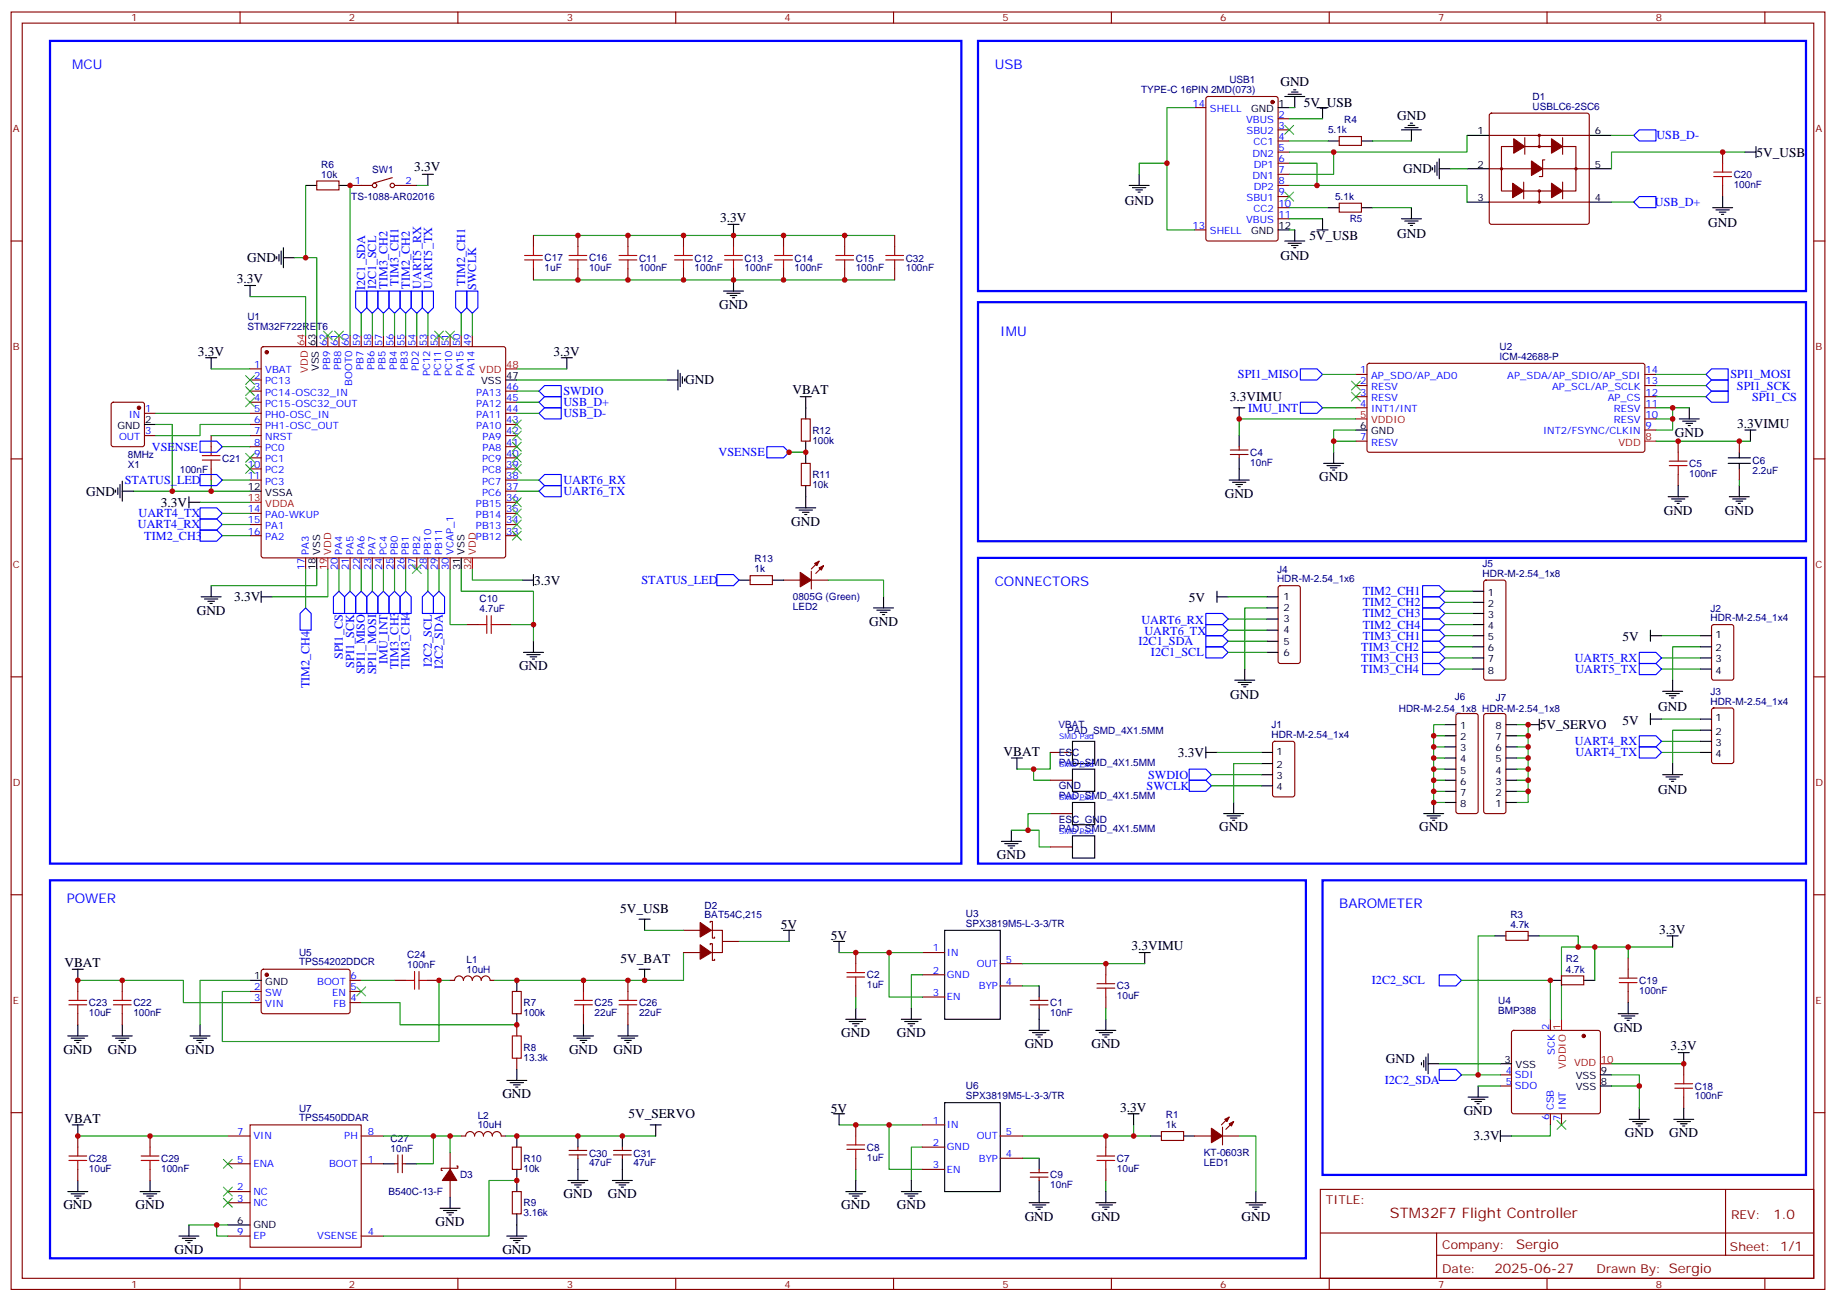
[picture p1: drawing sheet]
<svg xmlns="http://www.w3.org/2000/svg" width="583mm" height="413mm" viewBox="0 0 583 413" stroke-linecap="round" stroke-linejoin="round" font-family="sans-serif">
<defs><g id="words">
<text font-size="4.6" fill="#800" x="441.2" y="386.4">STM32F7 Flight Controller</text>
<g font-size="4.2" fill="#00f">
<text x="22.9" y="21.8">MCU</text>
<text x="315.7" y="21.8">USB</text>
<text x="317.5" y="106.5">IMU</text>
<text x="315.7" y="185.8">CONNECTORS</text>
<text x="21.2" y="286.4">POWER</text>
<text x="425.1" y="288.1">BAROMETER</text>
</g>
<g font-size="4.2">
<text x="406.4" y="27.4">GND</text>
<text x="413.9" y="33.9">5V_USB</text>
<text x="443.5" y="38">GND</text>
<text x="557.6" y="49.7">5V_USB</text>
<text x="131.5" y="54.2">3.3V</text>
<text x="445.4" y="55">GND</text>
<text x="357" y="64.9">GND</text>
<text x="228.6" y="70.5">3.3V</text>
<text x="542.2" y="72">GND</text>
<text x="415.6" y="76.2">5V_USB</text>
<text x="443.5" y="75.5">GND</text>
<text x="78.5" y="83.2">GND</text>
<text x="406.4" y="82.5">GND</text>
<text x="75.1" y="89.9">3.3V</text>
<text x="228.2" y="98">GND</text>
<text x="62.8" y="112.8">3.3V</text>
<text x="175.7" y="112.8">3.3V</text>
<text x="217.5" y="122">GND</text>
<text x="251.5" y="125.2">VBAT</text>
<text x="390.3" y="127.3">3.3VIMU</text>
<text x="551.4" y="135.7">3.3VIMU</text>
<text x="531.6" y="138.6">GND</text>
<text x="418.7" y="152.7">GND</text>
<text x="27.3" y="157.3">GND</text>
<text x="51.1" y="160.8">3.3V</text>
<text x="388.8" y="158">GND</text>
<text x="251.2" y="166.8">GND</text>
<text x="528.1" y="163.3">GND</text>
<text x="547.5" y="163.3">GND</text>
<text x="169.5" y="185.6">3.3V</text>
<text x="74.4" y="190.8">3.3V</text>
<text x="377.4" y="191.1">5V</text>
<text x="62.4" y="195">GND</text>
<text x="275.9" y="198.5">GND</text>
<text x="515" y="203.4">5V</text>
<text x="164.7" y="212.7">GND</text>
<text x="390.5" y="222">GND</text>
<text x="526.3" y="225.5">GND</text>
<text x="488.8" y="231.4">5V_SERVO</text>
<text x="515" y="229.9">5V</text>
<text x="318.6" y="239.8">VBAT</text>
<text x="373.9" y="240.2">3.3V</text>
<text x="526.3" y="251.9">GND</text>
<text x="387" y="263.8">GND</text>
<text x="450.5" y="263.8">GND</text>
<text x="316.4" y="272.6">GND</text>
<text x="196.8" y="289.6">5V_USB</text>
<text x="247.9" y="294.9">5V</text>
<text x="263.8" y="298.4">5V</text>
<text x="526.7" y="296.3">3.3V</text>
<text x="197" y="305.5">5V_BAT</text>
<text x="359.1" y="301.6">3.3VIMU</text>
<text x="20.5" y="306.8">VBAT</text>
<text x="267.1" y="329.1">GND</text>
<text x="284.7" y="329.1">GND</text>
<text x="512.2" y="327.3">GND</text>
<text x="20.1" y="334.4">GND</text>
<text x="34.2" y="334.4">GND</text>
<text x="58.9" y="334.4">GND</text>
<text x="180.6" y="334.4">GND</text>
<text x="194.7" y="334.4">GND</text>
<text x="325.3" y="332.6">GND</text>
<text x="346.4" y="332.6">GND</text>
<text x="530.2" y="333.3">3.3V</text>
<text x="439.9" y="337.3">GND</text>
<text x="159.5" y="348.5">GND</text>
<text x="263.8" y="353.1">5V</text>
<text x="355.6" y="352.7">3.3V</text>
<text x="464.6" y="353.8">GND</text>
<text x="20.5" y="356.2">VBAT</text>
<text x="199.5" y="354.8">5V_SERVO</text>
<text x="467.7" y="361.9">3.3V</text>
<text x="515.8" y="360.8">GND</text>
<text x="529.9" y="360.8">GND</text>
<text x="20.1" y="383.8">GND</text>
<text x="43" y="383.8">GND</text>
<text x="178.9" y="380.2">GND</text>
<text x="193" y="380.2">GND</text>
<text x="267.1" y="383.8">GND</text>
<text x="284.7" y="383.8">GND</text>
<text x="138.3" y="389">GND</text>
<text x="325.3" y="387.3">GND</text>
<text x="346.4" y="387.3">GND</text>
<text x="394.1" y="387.3">GND</text>
<text x="55.4" y="397.9">GND</text>
<text x="159.5" y="397.9">GND</text>
</g>
<g font-size="4.2" fill="#800">
<text x="562.9" y="386.7">1.0</text>
<text x="481.3" y="396.2">Sergio</text>
<text x="474.4" y="404">2025-06-27</text>
</g>
<g font-size="3.9" fill="#00f">
<text x="525.8" y="44.2">USB_D-</text>
<text x="525.3" y="65.4">USB_D+</text>
<text x="115.9" y="92" transform="rotate(-90 115.9 92)">I2C1_SDA</text>
<text x="119.4" y="91.7" transform="rotate(-90 119.4 91.7)">I2C1_SCL</text>
<text x="123" y="91.7" transform="rotate(-90 123 91.7)">TIM3_CH2</text>
<text x="126.5" y="90.7" transform="rotate(-90 126.5 90.7)">TIM3_CH1</text>
<text x="130.1" y="91.7" transform="rotate(-90 130.1 91.7)">TIM2_CH2</text>
<text x="133.6" y="91.7" transform="rotate(-90 133.6 91.7)">UART5_RX</text>
<text x="137.2" y="91.7" transform="rotate(-90 137.2 91.7)">UART5_TX</text>
<text x="147.7" y="90.7" transform="rotate(-90 147.7 90.7)">TIM2_CH1</text>
<text x="151.2" y="92" transform="rotate(-90 151.2 92)">SWCLK</text>
<text x="178.9" y="125.4">SWDIO</text>
<text x="393" y="120.1">SPI1_MISO</text>
<text x="549.3" y="120.1">SPI1_MOSI</text>
<text x="551.4" y="123.7">SPI1_SCK</text>
<text x="178.9" y="128.9">USB_D+</text>
<text x="396.2" y="130.7">IMU_INT</text>
<text x="556.2" y="127.3">SPI1_CS</text>
<text x="178.9" y="132.4">USB_D-</text>
<text x="48.2" y="143">VSENSE</text>
<text x="228.1" y="144.7">VSENSE</text>
<text x="39.6" y="153.5">STATUS_LED</text>
<text x="178.9" y="153.6">UART6_RX</text>
<text x="178.9" y="157.1">UART6_TX</text>
<text x="43.8" y="167.6">UART4_RX</text>
<text x="44" y="164.1">UART4_TX</text>
<text x="45.8" y="171.2">TIM2_CH3</text>
<text x="203.6" y="185.3">STATUS_LED</text>
<text x="432.6" y="188.9">TIM2_CH1</text>
<text x="432.6" y="192.4">TIM2_CH2</text>
<text x="432.6" y="195.9">TIM2_CH3</text>
<text x="362.3" y="198">UART6_RX</text>
<text x="363.3" y="201.5">UART6_TX</text>
<text x="432.6" y="199.4">TIM2_CH4</text>
<text x="432.6" y="203">TIM3_CH1</text>
<text x="108.8" y="209.2" transform="rotate(-90 108.8 209.2)">SPI1_CS</text>
<text x="361.4" y="204.6">I2C1_SDA</text>
<text x="365.3" y="208.3">I2C1_SCL</text>
<text x="432.1" y="206.5">TIM3_CH2</text>
<text x="112.4" y="211.9" transform="rotate(-90 112.4 211.9)">SPI1_SCK</text>
<text x="115.8" y="214" transform="rotate(-90 115.8 214)">SPI1_MISO</text>
<text x="119.5" y="214" transform="rotate(-90 119.5 214)">SPI1_MOSI</text>
<text x="123" y="210.8" transform="rotate(-90 123 210.8)">IMU_INT</text>
<text x="126.5" y="212.4" transform="rotate(-90 126.5 212.4)">TIM3_CH3</text>
<text x="130" y="212.4" transform="rotate(-90 130 212.4)">TIM3_CH4</text>
<text x="137.1" y="211.7" transform="rotate(-90 137.1 211.7)">I2C2_SCL</text>
<text x="140.6" y="212.3" transform="rotate(-90 140.6 212.3)">I2C2_SDA</text>
<text x="432.1" y="210">TIM3_CH3</text>
<text x="432.1" y="213.6">TIM3_CH4</text>
<text x="499.9" y="210">UART5_RX</text>
<text x="500.1" y="213.6">UART5_TX</text>
<text x="98.3" y="218.4" transform="rotate(-90 98.3 218.4)">TIM2_CH4</text>
<text x="499.9" y="236.5">UART4_RX</text>
<text x="500.1" y="240">UART4_TX</text>
<text x="364" y="250.6">SWCLK</text>
<text x="364.4" y="247.1">SWDIO</text>
<text x="435.4" y="312.2">I2C2_SCL</text>
<text x="439.6" y="344.1">I2C2_SDA</text>
</g>
<g font-size="3.9" fill="#800">
<text x="420.9" y="382">TITLE:</text>
<text x="549.5" y="386.7">REV:</text>
<text x="457.8" y="396.2">Company:</text>
<text x="549.1" y="396.8">Sheet: 1/1</text>
<text x="457.8" y="403.9">Date:</text>
<text x="506.8" y="403.9">Drawn By: Sergio</text>
</g>
<g font-size="3.2" fill="#800">
<text x="41.6" y="6.8">1</text>
<text x="110.8" y="6.8">2</text>
<text x="179.9" y="6.8">3</text>
<text x="249.1" y="6.8">4</text>
<text x="318.2" y="6.8">5</text>
<text x="387.3" y="6.8">6</text>
<text x="456.5" y="6.8">7</text>
<text x="525.6" y="6.8">8</text>
<text x="4.1" y="41.9">A</text>
<text x="576.3" y="41.9">A</text>
<text x="4.1" y="111.1">B</text>
<text x="576.3" y="111.1">B</text>
<text x="4.1" y="180.2">C</text>
<text x="576.3" y="180.2">C</text>
<text x="4.1" y="249.3">D</text>
<text x="576.3" y="249.3">D</text>
<text x="4.1" y="318.5">E</text>
<text x="576.3" y="318.5">E</text>
<text x="41.6" y="408.6">1</text>
<text x="110.8" y="408.6">2</text>
<text x="179.9" y="408.6">3</text>
<text x="249.1" y="408.6">4</text>
<text x="318.2" y="408.6">5</text>
<text x="387.3" y="408.6">6</text>
<text x="456.5" y="408.6">7</text>
<text x="525.6" y="408.6">8</text>
</g>
<g font-size="3.2" fill="#000080">
<text x="362.2" y="29.4">TYPE-C 16PIN 2MD(073)</text>
<text x="390.2" y="26.3">USB1</text>
<text x="486.5" y="34.9">USBLC6-2SC6</text>
<text x="486.5" y="31.8">D1</text>
<text x="426.7" y="39.1">R4</text>
<text x="421.6" y="42.3">5.1k</text>
<text x="102" y="53.3">R6</text>
<text x="102" y="56.4">10k</text>
<text x="118.1" y="54.8">SW1</text>
<text x="550.3" y="59.6">100nF</text>
<text x="550.3" y="56.5">C20</text>
<text x="111.5" y="63.6">TS-1088-AR02016</text>
<text x="423.8" y="63.5">5.1k</text>
<text x="428.4" y="70.6">R5</text>
<text x="172.9" y="82.9">C17</text>
<text x="187" y="82.9">C16</text>
<text x="202.8" y="83">C11</text>
<text x="220.5" y="83">C12</text>
<text x="236.4" y="83">C13</text>
<text x="252.2" y="83">C14</text>
<text x="271.6" y="83">C15</text>
<text x="287.5" y="83">C32</text>
<text x="172.9" y="86.1">1uF</text>
<text x="187" y="86.1">10uF</text>
<text x="202.8" y="86.1">100nF</text>
<text x="220.5" y="86.1">100nF</text>
<text x="236.4" y="86.1">100nF</text>
<text x="252.2" y="86.1">100nF</text>
<text x="271.6" y="86.1">100nF</text>
<text x="287.5" y="86.1">100nF</text>
<text x="78.5" y="101.4">U1</text>
<text x="78.5" y="104.6">STM32F722RET6</text>
<text x="476" y="111">U2</text>
<text x="476" y="114.2">ICM-42688-P</text>
<text x="257.9" y="137.7">R12</text>
<text x="257.9" y="140.7">100k</text>
<text x="40.6" y="145.3">8MHz</text>
<text x="40.6" y="148.5">X1</text>
<text x="57.1" y="150">100nF</text>
<text x="70.6" y="146.5">C21</text>
<text x="396.9" y="147.8">10nF</text>
<text x="396.9" y="144.6">C4</text>
<text x="536.2" y="148.2">C5</text>
<text x="556.3" y="147.4">C6</text>
<text x="257.9" y="154.8">10k</text>
<text x="257.9" y="151.8">R11</text>
<text x="536.2" y="151.3">100nF</text>
<text x="556.3" y="150.4">2.2uF</text>
<text x="239.5" y="178.4">R13</text>
<text x="470.6" y="179.9">J5</text>
<text x="239.5" y="181.6">1k</text>
<text x="405.4" y="184.8">HDR-M-2.54_1x6</text>
<text x="405.4" y="181.7">J4</text>
<text x="470.6" y="183">HDR-M-2.54_1x8</text>
<text x="152.2" y="191.1">C10</text>
<text x="251.6" y="190.4">0805G (Green)</text>
<text x="152.2" y="194.3">4.7uF</text>
<text x="251.6" y="193.5">LED2</text>
<text x="542.9" y="197.1">HDR-M-2.54_1x4</text>
<text x="542.9" y="194.1">J2</text>
<text x="542.9" y="220.5">J3</text>
<text x="444" y="225.8">HDR-M-2.54_1x8 HDR-M-2.54_1x8</text>
<text x="461.8" y="222.2">J6</text>
<text x="474.9" y="222.3">J7</text>
<text x="542.9" y="223.6">HDR-M-2.54_1x4</text>
<text x="335.9" y="231.1">VBAT</text>
<text x="338.7" y="232.9">PAD_SMD_4X1.5MM</text>
<text x="403.6" y="231">J1</text>
<text x="336.1" y="239.8">ESC</text>
<text x="403.6" y="234.2">HDR-M-2.54_1x4</text>
<text x="336.1" y="243">PAD_SMD_4X1.5MM</text>
<text x="336.1" y="250.4">GND</text>
<text x="336.1" y="253.6">PAD_SMD_4X1.5MM</text>
<text x="336.1" y="261">ESC_GND</text>
<text x="336.1" y="264.2">PAD_SMD_4X1.5MM</text>
<text x="223.7" y="291.3">BAT54C,215</text>
<text x="223.7" y="288.3">D2</text>
<text x="306.6" y="291">U3</text>
<text x="479.4" y="291.3">R3</text>
<text x="306.6" y="294.1">SPX3819M5-L-3-3/TR</text>
<text x="479.4" y="294.5">4.7k</text>
<text x="94.9" y="303.2">U5</text>
<text x="129.3" y="304">C24</text>
<text x="148.1" y="305.4">L1</text>
<text x="497.1" y="305.4">R2</text>
<text x="94.9" y="306.3">TPS54202DDCR</text>
<text x="129.3" y="307.2">100nF</text>
<text x="148.1" y="308.6">10uH</text>
<text x="275.2" y="310.4">C2</text>
<text x="497.1" y="308.6">4.7k</text>
<text x="275.2" y="313.6">1uF</text>
<text x="354.5" y="317.1">10uF</text>
<text x="354.5" y="314">C3</text>
<text x="520.3" y="315.4">100nF</text>
<text x="520.3" y="312.3">C19</text>
<text x="28.2" y="322.5">10uF</text>
<text x="28.2" y="319.3">C23</text>
<text x="42.3" y="322.5">100nF</text>
<text x="42.3" y="319.3">C22</text>
<text x="166.2" y="322.4">100k</text>
<text x="166.2" y="319.3">R7</text>
<text x="188.7" y="322.4">22uF</text>
<text x="188.7" y="319.3">C25</text>
<text x="202.8" y="322.4">22uF</text>
<text x="202.8" y="319.3">C26</text>
<text x="333.4" y="322.4">10nF</text>
<text x="333.4" y="319.3">C1</text>
<text x="475.5" y="321.7">BMP388</text>
<text x="475.5" y="318.5">U4</text>
<text x="166.2" y="333.4">R8</text>
<text x="166.2" y="336.6">13.3k</text>
<text x="306.6" y="345.7">U6</text>
<text x="538" y="345.8">C18</text>
<text x="94.9" y="352.8">U7</text>
<text x="306.6" y="348.8">SPX3819M5-L-3-3/TR</text>
<text x="538" y="348.9">100nF</text>
<text x="94.9" y="355.8">TPS5450DDAR</text>
<text x="151.6" y="358">10uH</text>
<text x="151.6" y="354.9">L2</text>
<text x="370.1" y="358">1k</text>
<text x="370.1" y="354.8">R1</text>
<text x="124" y="365.4">10nF</text>
<text x="124" y="362.3">C27</text>
<text x="275.2" y="365.1">C8</text>
<text x="28.2" y="371.9">10uF</text>
<text x="28.2" y="368.7">C28</text>
<text x="51.2" y="371.9">100nF</text>
<text x="51.2" y="368.7">C29</text>
<text x="166.2" y="371.8">10k</text>
<text x="166.2" y="368.7">R10</text>
<text x="187" y="370">47uF</text>
<text x="187" y="367">C30</text>
<text x="201.1" y="370">47uF</text>
<text x="201.1" y="367">C31</text>
<text x="275.2" y="368.3">1uF</text>
<text x="354.5" y="371.8">10uF</text>
<text x="354.5" y="368.7">C7</text>
<text x="382.2" y="366.8">KT-0603R</text>
<text x="382.2" y="370">LED1</text>
<text x="146" y="373.9">D3</text>
<text x="333.4" y="377.1">10nF</text>
<text x="333.4" y="373.9">C9</text>
<text x="123.3" y="379.3">B540C-13-F</text>
<text x="166.2" y="382.8">R9</text>
<text x="166.2" y="385.9">3.16k</text>
</g>
<g font-size="3.2" fill="#00f">
<text x="378.6" y="33.8">14</text>
<text x="384.1" y="35.6">SHELL</text>
<text x="395.6" y="39.1">VBUS</text>
<text x="405.9" y="37.3">2</text>
<text x="405.9" y="40.9">3</text>
<text x="395.7" y="42.6">SBU2</text>
<text x="397.9" y="46.1">CC1</text>
<text x="405.9" y="44.4">4</text>
<text x="405.9" y="47.9">5</text>
<text x="397.6" y="49.7">DN2</text>
<text x="398" y="53.2">DP1</text>
<text x="405.9" y="51.4">6</text>
<text x="112.6" y="58.5">1</text>
<text x="128.8" y="58.5">2</text>
<text x="397.6" y="56.7">DN1</text>
<text x="405.9" y="55">7</text>
<text x="405.9" y="58.5">8</text>
<text x="395.7" y="63.8">SBU1</text>
<text x="398" y="60.3">DP2</text>
<text x="405.9" y="62">9</text>
<text x="405.9" y="65.5">10</text>
<text x="395.6" y="70.8">VBUS</text>
<text x="397.9" y="67.3">CC2</text>
<text x="405.9" y="69.1">11</text>
<text x="378.6" y="72.6">13</text>
<text x="384.1" y="74.4">SHELL</text>
<text x="103.7" y="109.8" transform="rotate(-90 103.7 109.8)">62</text>
<text x="107.2" y="109.8" transform="rotate(-90 107.2 109.8)">61</text>
<text x="110.8" y="109.8" transform="rotate(-90 110.8 109.8)">60</text>
<text x="114.3" y="109.8" transform="rotate(-90 114.3 109.8)">59</text>
<text x="117.8" y="109.8" transform="rotate(-90 117.8 109.8)">58</text>
<text x="121.4" y="109.8" transform="rotate(-90 121.4 109.8)">57</text>
<text x="124.9" y="109.8" transform="rotate(-90 124.9 109.8)">56</text>
<text x="128.4" y="109.8" transform="rotate(-90 128.4 109.8)">55</text>
<text x="131.9" y="109.8" transform="rotate(-90 131.9 109.8)">54</text>
<text x="135.5" y="109.8" transform="rotate(-90 135.5 109.8)">53</text>
<text x="139" y="109.8" transform="rotate(-90 139 109.8)">52</text>
<text x="142.5" y="109.8" transform="rotate(-90 142.5 109.8)">51</text>
<text x="146" y="109.8" transform="rotate(-90 146 109.8)">50</text>
<text x="149.6" y="109.8" transform="rotate(-90 149.6 109.8)">49</text>
<text x="80.7" y="116.7">1</text>
<text x="84.2" y="118.5">VBAT</text>
<text x="104.8" y="117.4" transform="rotate(-90 104.8 117.4)">PB9</text>
<text x="108.3" y="117.4" transform="rotate(-90 108.3 117.4)">PB8</text>
<text x="115.4" y="117.4" transform="rotate(-90 115.4 117.4)">PB7</text>
<text x="118.9" y="117.4" transform="rotate(-90 118.9 117.4)">PB6</text>
<text x="122.4" y="117.4" transform="rotate(-90 122.4 117.4)">PB5</text>
<text x="125.9" y="117.4" transform="rotate(-90 125.9 117.4)">PB4</text>
<text x="129.5" y="117.4" transform="rotate(-90 129.5 117.4)">PB3</text>
<text x="133" y="117.7" transform="rotate(-90 133 117.7)">PD2</text>
<text x="136.5" y="119.5" transform="rotate(-90 136.5 119.5)">PC12</text>
<text x="140.1" y="119.5" transform="rotate(-90 140.1 119.5)">PC11</text>
<text x="143.6" y="119.5" transform="rotate(-90 143.6 119.5)">PC10</text>
<text x="147.1" y="119.4" transform="rotate(-90 147.1 119.4)">PA15</text>
<text x="150.6" y="119.4" transform="rotate(-90 150.6 119.4)">PA14</text>
<text x="431.7" y="118.5">1</text>
<text x="522.3" y="118.5">14</text>
<text x="80.7" y="120.2">2</text>
<text x="80.7" y="123.8">3</text>
<text x="84.2" y="122">PC13</text>
<text x="84.2" y="125.5">PC14-OSC32_IN</text>
<text x="111.8" y="122.4" transform="rotate(-90 111.8 122.4)">BOOT0</text>
<text x="151.1" y="125.5">PA13</text>
<text x="160.7" y="123.8">46</text>
<text x="431.7" y="122">2</text>
<text x="431.7" y="125.5">3</text>
<text x="435.2" y="120.2">AP_SDO/AP_AD0</text>
<text x="435.2" y="123.8">RESV</text>
<text x="478.5" y="120.2">AP_SDA/AP_SDIO/AP_SDI</text>
<text x="492.7" y="123.8">AP_SCL/AP_SCLK</text>
<text x="522.3" y="125.5">12</text>
<text x="522.3" y="122">13</text>
<text x="46" y="130.8">1</text>
<text x="80.7" y="127.3">4</text>
<text x="80.7" y="130.8">5</text>
<text x="84.2" y="129">PC15-OSC32_OUT</text>
<text x="151.1" y="129">PA12</text>
<text x="160.7" y="127.3">45</text>
<text x="160.7" y="130.8">44</text>
<text x="431.7" y="129">4</text>
<text x="435.2" y="127.3">RESV</text>
<text x="435.2" y="130.8">INT1/INT</text>
<text x="510.3" y="127.3">AP_CS</text>
<text x="512.3" y="130.8">RESV</text>
<text x="522.3" y="129">11</text>
<text x="40.8" y="132.6">IN</text>
<text x="46" y="137.9">3</text>
<text x="80.7" y="134.3">6</text>
<text x="80.7" y="137.9">7</text>
<text x="84.2" y="132.6">PH0-OSC_IN</text>
<text x="84.2" y="136.1">PH1-OSC_OUT</text>
<text x="151.1" y="132.6">PA11</text>
<text x="151.1" y="136.1">PA10</text>
<text x="160.7" y="134.3">43</text>
<text x="160.7" y="137.9">42</text>
<text x="489.8" y="137.9">INT2/FSYNC/CLKIN</text>
<text x="512.3" y="134.3">RESV</text>
<text x="522.3" y="136.1">9</text>
<text x="522.3" y="132.6">10</text>
<text x="37.8" y="139.6">OUT</text>
<text x="80.7" y="141.4">8</text>
<text x="84.2" y="139.6">NRST</text>
<text x="84.2" y="143.2">PC0</text>
<text x="153.1" y="139.6">PA9</text>
<text x="153.1" y="143.2">PA8</text>
<text x="160.7" y="141.4">41</text>
<text x="431.7" y="139.6">7</text>
<text x="435.2" y="141.4">RESV</text>
<text x="78.7" y="148.4">10</text>
<text x="80.7" y="144.9">9</text>
<text x="84.2" y="146.7">PC1</text>
<text x="153.1" y="146.7">PC9</text>
<text x="160.7" y="144.9">40</text>
<text x="160.7" y="148.4">39</text>
<text x="78.7" y="152">11</text>
<text x="84.2" y="150.2">PC2</text>
<text x="84.2" y="153.7">PC3</text>
<text x="153.1" y="150.2">PC8</text>
<text x="153.1" y="153.7">PC7</text>
<text x="160.7" y="152">38</text>
<text x="160.7" y="155.5">37</text>
<text x="151.1" y="160.8">PB15</text>
<text x="153.1" y="157.3">PC6</text>
<text x="160.7" y="159">36</text>
<text x="78.7" y="162.6">14</text>
<text x="78.7" y="166.1">15</text>
<text x="84.2" y="164.3">PA0-WKUP</text>
<text x="84.2" y="167.9">PA1</text>
<text x="151.1" y="164.3">PB14</text>
<text x="151.1" y="167.9">PB13</text>
<text x="160.7" y="162.6">35</text>
<text x="160.7" y="166.1">34</text>
<text x="78.7" y="169.6">16</text>
<text x="84.2" y="171.4">PA2</text>
<text x="151.1" y="171.4">PB12</text>
<text x="160.7" y="169.6">33</text>
<text x="98.1" y="176" transform="rotate(-90 98.1 176)">PA3</text>
<text x="108.7" y="176" transform="rotate(-90 108.7 176)">PA4</text>
<text x="112.2" y="176" transform="rotate(-90 112.2 176)">PA5</text>
<text x="115.7" y="176" transform="rotate(-90 115.7 176)">PA6</text>
<text x="119.2" y="176" transform="rotate(-90 119.2 176)">PA7</text>
<text x="122.8" y="176" transform="rotate(-90 122.8 176)">PC4</text>
<text x="126.3" y="176" transform="rotate(-90 126.3 176)">PB0</text>
<text x="129.8" y="176" transform="rotate(-90 129.8 176)">PB1</text>
<text x="133.3" y="176" transform="rotate(-90 133.3 176)">PB2</text>
<text x="136.9" y="176" transform="rotate(-90 136.9 176)">PB10</text>
<text x="140.4" y="176" transform="rotate(-90 140.4 176)">PB11</text>
<text x="143.9" y="176" transform="rotate(-90 143.9 176)">VCAP_1</text>
<text x="96.7" y="180.9" transform="rotate(-90 96.7 180.9)">17</text>
<text x="107.2" y="180.9" transform="rotate(-90 107.2 180.9)">20</text>
<text x="110.8" y="180.9" transform="rotate(-90 110.8 180.9)">21</text>
<text x="114.3" y="180.9" transform="rotate(-90 114.3 180.9)">22</text>
<text x="117.8" y="180.9" transform="rotate(-90 117.8 180.9)">23</text>
<text x="121.4" y="180.9" transform="rotate(-90 121.4 180.9)">24</text>
<text x="124.9" y="180.9" transform="rotate(-90 124.9 180.9)">25</text>
<text x="128.4" y="180.9" transform="rotate(-90 128.4 180.9)">26</text>
<text x="131.9" y="180.9" transform="rotate(-90 131.9 180.9)">27</text>
<text x="135.5" y="180.9" transform="rotate(-90 135.5 180.9)">28</text>
<text x="139" y="180.9" transform="rotate(-90 139 180.9)">29</text>
<text x="142.5" y="180.9" transform="rotate(-90 142.5 180.9)">30</text>
<text x="296.1" y="301.9">1</text>
<text x="300.6" y="303.3">IN</text>
<text x="319.3" y="305.4">5</text>
<text x="111.3" y="310.7">6</text>
<text x="296.1" y="309">2</text>
<text x="300.6" y="310.4">GND</text>
<text x="310" y="306.8">OUT</text>
<text x="80.7" y="314.3">2</text>
<text x="80.7" y="317.8">3</text>
<text x="84.2" y="316">SW</text>
<text x="100.7" y="312.5">BOOT</text>
<text x="105.4" y="316">EN</text>
<text x="111.3" y="317.8">4</text>
<text x="111.3" y="314.3">5</text>
<text x="296.1" y="316">3</text>
<text x="300.6" y="317.4">EN</text>
<text x="310.8" y="313.9">BYP</text>
<text x="319.3" y="312.5">4</text>
<text x="84.2" y="319.5">VIN</text>
<text x="105.8" y="319.5">FB</text>
<text x="491.8" y="326.8" transform="rotate(-90 491.8 326.8)">2</text>
<text x="493.5" y="334.8" transform="rotate(-90 493.5 334.8)">SCK</text>
<text x="477.9" y="340.7">4</text>
<text x="477.9" y="344.2">5</text>
<text x="480.8" y="342.1">SDI</text>
<text x="480.8" y="345.7">SDO</text>
<text x="493.2" y="352.4" transform="rotate(-90 493.2 352.4)">CSB</text>
<text x="497.1" y="352.1" transform="rotate(-90 497.1 352.1)">INT</text>
<text x="296.1" y="356.6">1</text>
<text x="300.6" y="358">IN</text>
<text x="491.8" y="355.3" transform="rotate(-90 491.8 355.3)">6</text>
<text x="495.3" y="355.6" transform="rotate(-90 495.3 355.6)">7</text>
<text x="75.2" y="360.1">7</text>
<text x="80.4" y="361.5">VIN</text>
<text x="109.3" y="361.5">PH</text>
<text x="116.8" y="360.1">8</text>
<text x="296.1" y="363.6">2</text>
<text x="300.6" y="365.1">GND</text>
<text x="310" y="361.5">OUT</text>
<text x="319.3" y="360.1">5</text>
<text x="75.2" y="368.9">5</text>
<text x="80.4" y="370.3">ENA</text>
<text x="104.5" y="370.3">BOOT</text>
<text x="116.8" y="368.9">1</text>
<text x="296.1" y="370.7">3</text>
<text x="310.8" y="368.6">BYP</text>
<text x="319.3" y="367.2">4</text>
<text x="75.2" y="377.8">2</text>
<text x="300.6" y="372.1">EN</text>
<text x="75.2" y="381.3">3</text>
<text x="80.4" y="379.2">NC</text>
<text x="80.4" y="382.7">NC</text>
<text x="75.2" y="391.9">9</text>
<text x="80.4" y="393.3">EP</text>
<text x="100.7" y="393.3">VSENSE</text>
<text x="116.8" y="391.9">4</text>
</g>
<g font-size="3.2">
<text x="397.1" y="35.6">GND</text>
<text x="405.9" y="33.8">1</text>
<text x="468.9" y="42.6">1</text>
<text x="506.2" y="42.6">6</text>
<text x="468.9" y="53.2">2</text>
<text x="506.2" y="53.2">5</text>
<text x="468.9" y="63.8">3</text>
<text x="506.2" y="63.8">4</text>
<text x="397.1" y="74.4">GND</text>
<text x="405.9" y="72.6">12</text>
<text x="100.2" y="109.8" transform="rotate(-90 100.2 109.8)">63</text>
<text x="101.2" y="117.8" transform="rotate(-90 101.2 117.8)">VSS</text>
<text x="152.7" y="122">VSS</text>
<text x="160.7" y="120.2">47</text>
<text x="37.3" y="136.1">GND</text>
<text x="46" y="134.3">2</text>
<text x="431.7" y="136.1">6</text>
<text x="435.2" y="137.9">GND</text>
<text x="78.7" y="155.5">12</text>
<text x="84.2" y="157.3">VSSA</text>
<text x="101.6" y="176" transform="rotate(-90 101.6 176)">VSS</text>
<text x="147.5" y="176" transform="rotate(-90 147.5 176)">VSS</text>
<text x="100.2" y="180.9" transform="rotate(-90 100.2 180.9)">18</text>
<text x="146" y="180.9" transform="rotate(-90 146 180.9)">31</text>
<text x="407.5" y="190.4">1</text>
<text x="472.3" y="189">1</text>
<text x="407.5" y="194">2</text>
<text x="407.5" y="197.5">3</text>
<text x="472.3" y="192.5">2</text>
<text x="472.3" y="196.1">3</text>
<text x="407.5" y="201">4</text>
<text x="472.3" y="199.6">4</text>
<text x="472.3" y="203.1">5</text>
<text x="544.6" y="202.4">1</text>
<text x="407.5" y="204.5">5</text>
<text x="407.5" y="208.1">6</text>
<text x="472.3" y="206.7">6</text>
<text x="544.6" y="206.7">2</text>
<text x="472.3" y="210.2">7</text>
<text x="472.3" y="213.7">8</text>
<text x="544.6" y="210.2">3</text>
<text x="544.6" y="213.7">4</text>
<text x="463.4" y="231.4">1</text>
<text x="474.7" y="231.4">8</text>
<text x="544.6" y="228.9">1</text>
<text x="544.6" y="233.1">2</text>
<text x="405.2" y="239.5">1</text>
<text x="463.4" y="234.9">2</text>
<text x="463.4" y="238.4">3</text>
<text x="474.7" y="238.4">6</text>
<text x="474.7" y="234.9">7</text>
<text x="544.6" y="236.6">3</text>
<text x="405.2" y="243.7">2</text>
<text x="463.4" y="241.9">4</text>
<text x="463.4" y="245.5">5</text>
<text x="474.7" y="245.5">4</text>
<text x="474.7" y="241.9">5</text>
<text x="544.6" y="240.2">4</text>
<text x="405.2" y="247.2">3</text>
<text x="405.2" y="250.8">4</text>
<text x="463.4" y="249">6</text>
<text x="474.7" y="249">3</text>
<text x="463.4" y="252.5">7</text>
<text x="463.4" y="256">8</text>
<text x="474.7" y="256">1</text>
<text x="474.7" y="252.5">2</text>
<text x="80.7" y="310.7">1</text>
<text x="84.2" y="312.5">GND</text>
<text x="477.6" y="337.2">3</text>
<text x="481.1" y="338.9">VSS</text>
<text x="508.2" y="340.7">9</text>
<text x="500.2" y="346">VSS</text>
<text x="500.2" y="342.5">VSS</text>
<text x="508.2" y="344.2">8</text>
<text x="75.2" y="388.3">6</text>
<text x="80.4" y="389.7">GND</text>
</g>
<g font-size="3.2" fill="#f00">
<text x="96.7" y="109.8" transform="rotate(-90 96.7 109.8)">64</text>
<text x="97.7" y="118.4" transform="rotate(-90 97.7 118.4)">VDD</text>
<text x="152.1" y="118.5">VDD</text>
<text x="160.7" y="116.7">48</text>
<text x="431.7" y="132.6">5</text>
<text x="435.2" y="134.3">VDDIO</text>
<text x="513.7" y="141.4">VDD</text>
<text x="522.3" y="139.6">8</text>
<text x="78.7" y="159">13</text>
<text x="84.2" y="160.8">VDDA</text>
<text x="105.1" y="176" transform="rotate(-90 105.1 176)">VDD</text>
<text x="151" y="176" transform="rotate(-90 151 176)">VDD</text>
<text x="103.7" y="180.9" transform="rotate(-90 103.7 180.9)">19</text>
<text x="149.6" y="180.9" transform="rotate(-90 149.6 180.9)">32</text>
<text x="495.3" y="326.8" transform="rotate(-90 495.3 326.8)">1</text>
<text x="497.1" y="339.1" transform="rotate(-90 497.1 339.1)">VDDIO</text>
<text x="499.6" y="338.2">VDD</text>
<text x="508.2" y="337.2">10</text>
</g>
<g font-size="2.5" fill="#00f">
<text x="336.2" y="234.5">SMD Pad</text>
<text x="336.2" y="243.3">SMD Pad</text>
<text x="336.2" y="253.9">SMD Pad</text>
<text x="336.2" y="264.5">SMD Pad</text>
</g>
</g></defs>
<g fill="none" stroke="#870000" stroke-width=".35">
<path d="M3.5 3.8h575.8v405.4h-575.8zM7.1 7.3h568.6v398.3h-568.6zM76.2 3.8v3.5M145.3 3.8v3.5M214.5 3.8v3.5M283.6 3.8v3.5M352.8 3.8v3.5M421.9 3.8v3.5M491.1 3.8v3.5M560.2 3.8v3.5M379.2 34.1h3.6M383 30.8l.5-.2h21.5l.6 .5 .1 44.7-.5 .6-21.7 .1-.7-.5v-44.7z"/>
<path d="M405.7 37.7h3.5M405.7 41.2h3.5M405.7 44.7h3.5M405.7 48.3h3.5M405.7 51.8h3.5M405.7 55.3h3.5M405.7 58.8h3.5M425.1 43.3h7.1v2.8h-7.1zM3.5 76.5h3.6M169.3 74.7v3.5M183.4 74.7v3.5M199.3 74.7v3.5"/>
<path d="M217 74.7v3.5M232.8 74.7v3.5M248.7 74.7v3.5M268.1 74.7v3.5M379.2 73h3.6M405.7 62.4h3.5M405.7 65.9h3.5M405.7 69.4h3.5M425.1 64.5h7.1v2.8h-7.1zM575.7 76.5h3.6M169.3 85.3v3.5M183.4 85.3v3.5"/>
<path d="M199.3 85.3v3.5M217 85.3v3.5M232.8 85.3v3.5M248.7 85.3v3.5M268.1 85.3v3.5M79.4 117.1h3.5M83.1 110.2l.5-.2h76.2l.5 .2 .2 .5v65.6l-.2 .5-.5 .2h-76.2l-.5-.2-.2-.5v-65.6zM104.1 106.5v3.5M107.6 106.5v3.5M111.1 106.5v3.5M114.7 106.5v3.5M118.2 106.5v3.5"/>
<path d="M121.7 106.5v3.5M125.2 106.5v3.5M128.8 106.5v3.5M132.3 106.5v3.5M135.8 106.5v3.5M139.3 106.5v3.5M142.9 106.5v3.5M146.4 106.5v3.5M149.9 106.5v3.5M430.4 118.8h3.5M434.2 115.5l.4-.2h87.1l.4 .7-.1 27.1-.6 .4-87.1-.1-.4-.6v-26.8zM522.1 118.8h3.5"/>
<path d="M35.5 127.8l.5-.2h9.2l.5 .2 .2 .5v12.7l-.3 .5-.4 .2h-9.2l-.5-.2-.2-.5v-12.7zM45.9 131.2h3.5M45.9 138.2h3.5M79.4 120.6h3.5M79.4 124.1h3.5M79.4 127.6h3.5M79.4 131.2h3.5M79.4 134.7h3.5M79.4 138.2h3.5M160.5 124.1h3.5M160.5 127.6h3.5M160.5 131.2h3.5"/>
<path d="M160.5 134.7h3.5M160.5 138.2h3.5M430.4 122.3h3.5M430.4 125.9h3.5M430.4 129.4h3.5M430.4 140h3.5M522.1 122.3h3.5M522.1 125.9h3.5M522.1 129.4h3.5M522.1 136.5h3.5M522.1 132.9h3.5M532.7 140v3.5"/>
<path d="M552.1 140v3.5M3.5 145.6h3.6M79.4 141.7h3.5M79.4 145.3h3.5M79.4 148.8h3.5M79.4 152.3h3.5M160.5 141.7h3.5M160.5 145.3h3.5M160.5 148.8h3.5M160.5 152.3h3.5M160.5 155.9h3.5M160.5 159.4h3.5"/>
<path d="M390.5 144.2h5.7M390.5 142.8h5.7M393.3 141.7v1.1M393.3 144.2v1.1M532.7 150.6v3.5M552.1 148.8v3.5M575.7 145.6h3.6M79.4 162.9h3.5M79.4 166.4h3.5M79.4 170h3.5M97 177v3.6M107.6 177v3.6"/>
<path d="M111.1 177v3.6M114.7 177v3.6M118.2 177v3.6M121.7 177v3.6M125.2 177v3.6M128.8 177v3.6M132.3 177v3.6M135.8 177v3.6M139.3 177v3.6M142.9 177v3.6M160.5 162.9h3.5M160.5 166.4h3.5"/>
<path d="M160.5 170h3.5M148.2 198.2h3.5M158.7 198.2h3.6M3.5 214.8h3.6M575.7 214.8h3.6M3.5 283.9h3.6M478 295.6h7.1v2.8h-7.1zM575.7 283.9h3.6M271.6 302.3v3.5M271.6 312.8v3.6M292.8 302.3h7.1M292.8 309.3h7.1"/>
<path d="M292.8 316.4h7.1M317.5 312.8h7.1M317.5 305.8h7.1M327 318.8h5.7M327 317.4h5.7M329.8 316.4v1M329.8 318.8v1.1M351 305.8v3.5M351 316.4v3.5M495.7 309.7h7v2.8h-7zM516.8 304v3.6M516.8 314.6v3.5"/>
<path d="M480 327.2l.5-.2h26.8l.5 .2 .2 .5v25l-.2 .5-.5 .2h-26.8l-.5-.2-.2-.5v-25zM492.1 323.4v3.6M534.5 337.5v3.6M3.5 353.1h3.6M271.6 356.9v3.6M292.8 356.9h7.1M368.7 359.1h7v2.8h-7zM388.1 357.6v5.7M390.2 354.5l-2.5 2.4M391.6 355.9l-2.5 2.5M476.2 341.1h3.6M476.2 344.6h3.6"/>
<path d="M492.1 353.4v3.5M495.7 353.4v3.5M534.5 348.1v3.5M575.7 353.1h3.6M271.6 367.5v3.6M292.8 364h7.1M292.8 371.1h7.1M317.5 367.5h7.1M317.5 360.5h7.1M327 373.5h5.7M327 372.1h5.7M329.8 371.1v1"/>
<path d="M329.8 373.5v1.1M351 360.5v3.5M351 371.1v3.5M379.2 360.5h5.3M388.1 360.5h5.2M419.1 377.4h156.6v28.2h-156.6zM547.7 377.4v20.9M419.1 391.2h156.5M456 398.3h119.6M456 391.2v14.2M76.2 405.6v3.6M145.3 405.6v3.6"/>
<path d="M214.5 405.6v3.6M283.6 405.6v3.6M352.8 405.6v3.6M421.9 405.6v3.6M491.1 405.6v3.6M560.2 405.6v3.6"/>
</g>
<g fill="#870000" stroke="#870000" stroke-width=".35">
<path d="M390.2 356.6l1.4-.7-.7 1.4z"/>
<path d="M388.8 355.2l1.4-.7-.7 1.4z"/>
<path d="M384.5 358l3.6 2.5-3.6 2.1z"/>
<circle cx="84.7" cy="111.8" r=".53"/>
<circle cx="502.7" cy="328.7" r=".53"/>
<circle cx="44.1" cy="129.4" r=".53"/>
<circle cx="403.9" cy="32.4" r=".53"/>
</g>
<g fill="none" stroke="#000" stroke-width=".35">
<path d="M405.7 34.1h3.5M407.8 30.6h6.4M408.9 29.9h4.2M409.9 29.2h2.1M410.6 28.5h.7M411 30.6v3.5M418 34.1h3.6M419.8 34.1v3.6M447 39.8h2.1M447.7 39.1h.7M358.4 58.8h6.4M359.5 59.5h4.2"/>
<path d="M361.6 55.3v3.5M421.6 44.7h3.5M432.2 44.7h3.5M444.9 41.2h6.3M445.9 40.5h4.2M448 41.2v3.5M89.3 79.7v4.2M90 78.6v6.3M231.1 71.2h3.5M232.8 71.2v3.5M360.5 60.3h2.2M361.2 61h.7"/>
<path d="M405.7 73h3.5M407.8 76.5h6.4M408.9 77.2h4.2M409.9 77.9h2.1M410.6 78.6h.7M411 73v3.5M418 73h3.6M419.8 69.4v3.6M421.6 65.9h3.5M432.2 65.9h3.5M444.9 69.4h6.3M445.9 70.1h4.2"/>
<path d="M447 70.8h2.1M447.7 71.5h.7M448 65.9v3.5M77.6 90.6h3.5M79.4 90.6v3.5M87.8 81.4v.7M88.5 80.7v2.1M90 81.8h3.5M229.7 92.4h6.3M230.7 93.1h4.2M231.8 93.8h2.1M232.5 94.5h.7"/>
<path d="M232.8 88.8v3.6M65.3 113.5h3.5M67 113.5v3.6M100.5 106.5v3.5M178.2 113.5h3.5M179.9 113.5v3.6M215.2 117.4v6.4M215.9 118.5v4.2M216.6 119.5v2.1M45.9 134.7h3.5M160.5 120.6h3.5M211.7 120.6h3.5"/>
<path d="M217.3 120.2v.7M391.6 129.4h3.5M393.3 129.4v3.5M393.3 138.2v3.5M430.4 136.5h3.5M533 132.9h6.4M534.1 133.6h4.2M535.2 134.3h2.1M535.9 135h.7M536.2 129.4v3.5M553.9 136.5h3.5M555.6 136.5v3.5"/>
<path d="M79.4 155.9h3.5M390.2 152.3h6.3M391.2 153h4.3M392.3 153.7h2.1M393 154.4h.7M393.3 145.3v7M420.2 147h6.3M421.2 147.7h4.2M422.3 148.4h2.1M423 149.2h.7M423.3 143.5v3.5M529.5 157.6h6.4"/>
<path d="M530.6 158.3h4.2M531.6 159h2.2M532.3 159.7h.7M532.7 154.1v3.5M548.6 147h7M548.6 145.3h7M548.9 157.6h6.4M550 158.3h4.2M551 159h2.2M551.7 159.7h.7M552.1 143.5v1.8M552.1 147v1.8"/>
<path d="M552.1 154.1v3.5M100.5 177v3.6M146.4 177v3.6M63.9 189.4h6.3M64.9 190.1h4.2M66 190.8h2.1M66.7 191.5h.7M67 185.8v3.6M82.9 189.4h3.5M82.9 187.6v3.5M165.8 184.1h3.5M169.3 182.3v3.5"/>
<path d="M166.2 207h6.3M167.2 207.7h4.2M168.3 208.4h2.1M169 209.1h.7M169.3 203.5v3.5M264.6 298.7h3.5M266.3 298.7v3.6M299.9 295.2h17.6v28.2h-17.6zM474.5 297h3.5M485.1 297h3.5M529.2 297h3.5M530.9 297v3.5"/>
<path d="M271.6 319.9v3.5M289.3 319.9v3.5M329.8 312.8v3.6M329.8 319.9v7.1M361.6 302.3h3.5M363.4 302.3v3.5M492.1 311.1h3.6M502.7 311.1h3.5M516.8 318.1v3.6M268.5 323.4h6.3M269.5 324.1h4.3M270.6 324.8h2.1"/>
<path d="M271.3 325.5h.7M286.1 323.4h6.4M287.2 324.1h4.2M288.2 324.8h2.1M288.9 325.5h.7M326.7 327h6.3M327.7 327.7h4.3M328.8 328.4h2.1M329.5 329.1h.7M347.8 327h6.4M348.9 327.7h4.2M350 328.4h2.1"/>
<path d="M350.7 329.1h.7M351 323.4v3.6M451.2 337.2v.7M451.9 336.5v2.1M452.6 335.4v4.3M453.3 337.5h3.5M453.3 334.4v6.3M476.2 337.5h3.6M513.6 321.7h6.4M514.7 322.4h4.2M515.8 323.1h2.1M516.5 323.8h.7"/>
<path d="M532.7 334h3.5M534.5 334v3.5M264.6 353.4h3.5M266.3 353.4v3.5M299.9 349.9h17.6v28.2h-17.6zM358.1 353.4h3.5M359.8 353.4v3.5M466 348.1h6.4M467.1 348.8h4.2M468.1 349.5h2.2M468.8 350.2h.7M469.2 344.6v3.5"/>
<path d="M476.2 358.7v3.5M508 344.6h3.5M508 341.1h3.5M517.2 355.2h6.3M518.2 355.9h4.3M519.3 356.6h2.1M520 357.3h.7M520.3 351.6v3.6M531.3 355.2h6.3M532.3 355.9h4.3M533.4 356.6h2.1M534.1 357.3h.7"/>
<path d="M534.5 351.6v3.6M268.5 378.1h6.3M269.5 378.8h4.3M270.6 379.5h2.1M271.6 374.6v3.5M286.1 378.1h6.4M287.2 378.8h4.2M288.2 379.5h2.1M289.3 374.6v3.5M329.8 367.5v3.6M329.8 374.6v7M351 378.1v3.5"/>
<path d="M365.1 360.5h3.6M375.7 360.5h3.5M398.6 378.1v3.5M476.2 360.5h3.6M271.3 380.2h.7M288.9 380.2h.7M326.7 381.6h6.3M327.7 382.3h4.3M328.8 383h2.1M329.5 383.8h.7M347.8 381.6h6.4M348.9 382.3h4.2"/>
<path d="M350 383h2.1M350.7 383.8h.7M395.5 381.6h6.3M396.5 382.3h4.3M397.6 383h2.1M398.3 383.8h.7"/>
</g>
<path d="M97 106.5v3.5M160.5 117.1h3.5M430.4 132.9h3.5M522.1 140h3.5M79.4 159.4h3.5M104.1 177v3.6M149.9 177v3.6M495.7 323.4v3.6M508 337.5h3.5" fill="none" stroke="#f00" stroke-width=".35"/>
<g fill="none" stroke="#008700" stroke-width=".35">
<path d="M379.2 34.1h-8.8v38.9h8.8M409.2 37.7h10.6M409.2 34.1h1.8M370.4 51.8h-8.8v3.5M409.2 44.7h12.4M435.7 44.7h12.3M169.3 74.7h114.7M409.2 73h1.8M409.2 69.4h10.6M409.2 65.9h12.4M435.7 65.9h12.3M79.4 94.1h17.6v12.4"/>
<path d="M93.5 81.8h7v24.7M114.7 99.4v7.1M118.2 99.4v7.1M149.9 99.4v7.1M169.3 88.8h114.7M67 117.1h12.4M164 117.1h15.9M419.8 118.8h10.6M525.6 118.8h15.9M49.4 134.7h5.3v21.2h-12.4M49.4 131.2h30M79.4 134.7h-15.9v3.5h-14.1"/>
<path d="M164 131.2h7.1M164 120.6h47.7M164 124.1h7.1M164 127.6h7.1M419.8 129.4h10.6M430.4 136.5h-7.1v7M430.4 132.9h-37.1v5.3M525.6 140h30M525.6 129.4h10.6M525.6 122.3h15.9M525.6 125.9h15.9M530.9 129.4v3.5h-5.3"/>
<path d="M552.1 152.3v1.8M100.5 180.6v5.2h-33.5M104.1 180.6v8.8h-17.7M107.6 180.6v7M111.1 180.6v7M114.7 180.6v7M118.2 180.6v7M121.7 180.6v7M135.8 180.6v7M139.3 180.6v7M142.9 180.6v17.6h5.3M146.4 180.6v7h22.9v15.9"/>
<path d="M149.9 180.6v3.5h15.9M162.3 198.2h7M474.5 297h-5.3v44.1M488.6 297h12.3v3.5M266.3 302.3h26.5M271.6 316.4v3.5M282.2 302.3v14.1h10.6M292.8 309.3h-3.5v10.6M324.6 312.8h5.2M324.6 305.8h38.8M351 319.9v3.5M463.9 311.1h28.2v12.3"/>
<path d="M506.2 300.5v10.6M516.8 300.5v3.5M530.9 300.5h-35.2v22.9M456.8 337.5h19.4M511.5 337.5h23M266.3 356.9h26.5M282.2 356.9v14.2h10.6M359.8 356.9v3.6h-35.2M463.9 341.1h12.3M469.2 344.6h7M492.1 356.9v3.6h-12.3M511.5 341.1h8.8v10.5"/>
<path d="M511.5 344.6h8.8M271.6 371.1v3.5M292.8 364h-3.5v10.6M324.6 367.5h5.2M351 374.6v3.5M359.8 360.5h5.3M393.3 360.5h5.3v17.6"/>
</g>
<g fill="none" stroke="#a10000" stroke-width=".35">
<path d="M169.3 78.2v2.9M183.4 78.2v2.9M199.3 78.2v2.9M217 78.2v2.9M232.8 78.2v2.9M248.7 78.2v2.9M268.1 78.2v2.9M166.5 81.1h5.7M166.5 82.5h5.7M169.3 82.5v2.8M180.6 81.1h5.7M180.6 82.5h5.7"/>
<path d="M183.4 82.5v2.8M196.5 81.1h5.6M196.5 82.5h5.6M199.3 82.5v2.8M214.1 81.1h5.7M214.1 82.5h5.7M217 82.5v2.8M230 81.1h5.7M230 82.5h5.7M232.8 82.5v2.8M245.9 81.1h5.6M245.9 82.5h5.6"/>
<path d="M248.7 82.5v2.8M265.3 81.1h5.6M265.3 82.5h5.6M268.1 82.5v2.8M529.9 146.3h5.6M529.9 147.7h5.6M532.7 143.5v2.8M532.7 147.7v2.9M151.7 198.2h2.8M154.5 195.4v5.6M155.9 195.4v5.6M155.9 198.2h2.8"/>
<path d="M268.8 308.6h5.7M268.8 310h5.7M271.6 305.8v2.8M271.6 310v2.8M348.2 313.5h5.6M348.2 312.1h5.6M351 309.3v2.8M351 313.5v2.9M514 310.4h5.6M514 311.8h5.6M516.8 307.6v2.8M516.8 311.8v2.8"/>
<path d="M531.6 343.9h5.7M531.6 345.3h5.7M534.5 341.1v2.8M534.5 345.3v2.8M268.8 363.3h5.7M268.8 364.7h5.7M271.6 360.5v2.8M271.6 364.7v2.8M348.2 368.2h5.6M348.2 366.8h5.6M351 364v2.8M351 368.2v2.9"/>
</g>
<g fill="none" stroke="#00f" stroke-width=".35">
<path d="M520.3 41.2h5.3v3.5h-5.3l-1.7-1.7zM518.6 64.1l1.7-1.7h5.3v3.5h-5.3zM112.9 92.4h3.5v5.2l-1.7 1.8-1.8-1.8zM116.4 92.4h3.5v5.2l-1.7 1.8-1.8-1.8zM148.2 92.4h3.5v5.2l-1.8 1.8-1.7-1.8zM412.7 117.1h5.3l1.8 1.7-1.8 1.8h-5.3zM541.5 118.8l1.8-1.7h5.3v3.5h-5.3zM171.1 124.1l1.8-1.8h5.3v3.6h-5.3zM171.1 127.6l1.8-1.7h5.3v3.5h-5.3zM171.1 131.2l1.8-1.8h5.3v3.5h-5.3zM412.7 127.6h5.3l1.8 1.8-1.8 1.8h-5.3zM541.5 122.3l1.8-1.7h5.3v3.5h-5.3z"/>
<path d="M541.5 125.9l1.8-1.8h5.3v3.5h-5.3zM107.6 187.6l1.8 1.8v5.3h-3.6v-5.3zM111.1 187.6l1.8 1.8v5.3h-3.5v-5.3zM114.7 187.6l1.7 1.8v5.3h-3.5v-5.3zM118.2 187.6l1.7 1.8v5.3h-3.5v-5.3zM121.7 187.6l1.8 1.8v5.3h-3.6v-5.3zM135.8 187.6l1.8 1.8v5.3h-3.5v-5.3zM139.3 187.6l1.8 1.8v5.3h-3.5v-5.3zM456.8 309.3h5.3l1.8 1.8-1.8 1.7h-5.3zM456.8 339.3h5.3l1.8 1.8-1.8 1.7h-5.3z"/>
</g>
<path d="M310.4 95.9h262.9v75.8h-262.9zM15.9 279.3h398.6v120h-398.6zM419.8 279.3h153.5v93.5h-153.5z" fill="none" stroke="#00f" stroke-width=".71"/>
<path d="M407.8 39.8l2.8 2.8M410.6 39.8l-2.8 2.8M407.8 61l2.8 2.8M410.6 61l-2.8 2.8" fill="none" stroke="#3c3" stroke-width=".35"/>
<path d="M473 36.1l.4-.2h30.4l.5 .2 .2 .5v33.9l-.3 .5-.4 .2h-30.4l-.5-.2-.2-.5v-33.9z" fill="#fff" stroke="#870000" stroke-width=".35"/>
<g fill="none" stroke="#000" stroke-width=".35">
<path d="M97 58.8h3.5M107.6 58.8h3.5M134.1 55.3h3.5M135.8 55.3v3.5M454.7 53.2v.7M455.4 52.5v2.1M456.1 51.4v4.3M456.8 53.6h3.6M456.8 50.4v6.3M465.7 43h7M465.7 53.6h7M504.5 43h7"/>
<path d="M504.5 53.6h7M553.9 48.3h3.5M557.4 46.5v3.5M465.7 64.1h7M504.5 64.1h7M543.6 65.9h6.4M544.7 66.6h4.2M545.7 67.3h2.2M546.5 68h.7M546.8 62.4v3.5M254 125.9h3.5M255.8 125.9v7"/>
<path d="M255.8 140v7M36.7 155.5v.7M37.4 154.8v2.1M38.1 153.7v4.3M38.8 155.9h3.5M38.8 152.7v6.3M60 159.4h3.5M60 157.6v3.5M255.8 154.1v7M252.6 161.1h6.3M253.6 161.9h4.3M254.7 162.6h2.1"/>
<path d="M255.4 163.3h.7M234.6 184.1h3.5M245.2 184.1h3.5M277.3 192.9h6.3M278.3 193.6h4.3M279.4 194.3h2.1M280.1 195h.7M280.5 189.4v3.5M386.3 189.4h3.5M386.3 187.6v3.5M402.2 189.4h3.5M402.2 192.9h3.5"/>
<path d="M402.2 196.4h3.5M402.2 200h3.5M467.4 187.6h3.6M467.4 191.1h3.6M467.4 194.7h3.6M467.4 198.2h3.6M523.9 200v3.5M391.9 215.8h6.4M393 216.5h4.2M394.1 217.2h2.1M394.8 217.9h.7M395.1 212.3v3.5"/>
<path d="M402.2 203.5h3.5M402.2 207h3.5M467.4 201.7h3.6M467.4 205.2h3.6M467.4 208.8h3.6M467.4 212.3h3.6M523.9 201.7h3.5M527.8 219.4h6.3M530.9 215.8v3.6M539.8 201.7h3.5M539.8 205.2h3.5M539.8 208.8h3.5"/>
<path d="M539.8 212.3h3.5M340.4 235.2h7.1v7.1h-7.1zM382.8 238.8h3.5M382.8 237v3.5M400.4 238.8h3.5M458.6 229.9h3.5M458.6 233.5h3.5M458.6 237h3.5M478 229.9h3.5M478 233.5h3.5M478 237h3.5M485.1 229.9h3.5"/>
<path d="M488.6 228.2v3.5M523.9 226.4v3.5M523.9 228.2h3.5M528.8 220.1h4.2M529.9 220.8h2.1M530.6 221.5h.7M539.8 228.2h3.5M539.8 231.7h3.5M539.8 235.2h3.5M539.8 238.8h3.5M321 240.5h3.6M322.8 240.5v3.6"/>
<path d="M340.4 244.1h7.1v7h-7.1zM340.4 254.6h7.1v7.1h-7.1zM388.4 258.2h6.4M389.5 258.9h4.2M390.5 259.6h2.1M391.6 254.6v3.6M400.4 245.8h3.5M400.4 242.3h3.5M400.4 249.3h3.5M451.9 258.2h6.4M453 258.9h4.2M454 259.6h2.1"/>
<path d="M455.1 254.6v3.6M458.6 240.5h3.5M458.6 244.1h3.5M458.6 247.6h3.5M458.6 251.1h3.5M458.6 254.6h3.5M478 240.5h3.5M478 244.1h3.5M478 247.6h3.5M478 251.1h3.5M478 254.6h3.5M527.8 245.8h6.3"/>
<path d="M528.8 246.5h4.2M529.9 247.2h2.1M530.6 247.9h.7M530.9 242.3v3.5M317.9 267h6.3M318.9 267.7h4.2M320 268.4h2.1M320.7 269.1h.7M321 263.5v3.5M340.4 265.2h7.1v7.1h-7.1zM391.2 260.3h.7M454.7 260.3h.7"/>
<path d="M202.8 291.7h3.6M204.6 291.7v3.5M248.7 295.2h3.5M250.5 295.2v3.5M22.9 307.6h3.6M24.7 307.6v3.5M79.4 311.1h3.5M164 311.1v3.5M202.8 307.6h3.6M204.6 307.6v3.5M21.5 328.7h6.4M22.6 329.4h4.2"/>
<path d="M23.6 330.1h2.2M24.3 330.8h.7M24.7 325.2v3.5M35.6 328.7h6.4M36.7 329.4h4.2M37.7 330.1h2.2M38.5 330.8h.7M38.8 325.2v3.5M60.3 328.7h6.4M61.4 329.4h4.2M62.4 330.1h2.2M63.1 330.8h.8"/>
<path d="M63.5 325.2v3.5M164 321.7v3.5M164 339.3v3.5M182 328.7h6.4M183.1 329.4h4.2M184.1 330.1h2.2M184.9 330.8h.7M185.2 325.2v3.5M196.1 328.7h6.4M197.2 329.4h4.2M198.3 330.1h2.1M199 330.8h.7"/>
<path d="M199.3 325.2v3.5M22.9 356.9h3.6M24.7 356.9v3.6M160.9 342.8h6.3M161.9 343.5h4.3M163 344.2h2.1M163.7 344.9h.7M206.4 356.9h3.5M208.1 356.9v3.6M21.5 378.1h6.4M22.6 378.8h4.2M23.6 379.5h2.2"/>
<path d="M24.7 374.6v3.5M44.4 378.1h6.4M45.5 378.8h4.2M46.6 379.5h2.1M47.6 374.6v3.5M121.7 369.3h3.5M128.8 369.3h3.5M142.9 379.9v3.5M164 360.5v3.5M164 371.1v7M180.3 374.6h6.3M181.3 375.3h4.3"/>
<path d="M182.4 376h2.1M183.1 376.7h.7M183.4 360.5v3.5M183.4 367.5v7.1M194.4 374.6h6.3M195.4 375.3h4.3M196.5 376h2.1M197.2 376.7h.7M197.6 360.5v3.5M197.6 367.5v7.1M24.3 380.2h.7M47.3 380.2h.7"/>
<path d="M56.8 392.2h6.3M57.9 392.9h4.2M58.9 393.6h2.1M59.6 394.3h.7M60 388.7v3.5M72.3 388.7h7.1M139.7 383.4h6.3M140.8 384.1h4.2M141.8 384.8h2.1M142.5 385.5h.7M160.9 392.2h6.3M161.9 392.9h4.3"/>
<path d="M163 393.6h2.1M163.7 394.3h.7M164 385.2v7"/>
</g>
<g fill="none" stroke="#870000" stroke-width=".35">
<path d="M100.5 57.4h7.1v2.9h-7.1zM111.1 58.8h7.1M124.5 56.4l-6 1.7M125.2 58.8h7.1M472.7 43h31.8M472.7 53.6h31.8M476.6 46.5h23.6v14.1h-23.6zM483.7 57.8v5.3M484 43.7v5.3M488.6 43v3.5M490.4 50.7h-.7v5.3h-1.1M496 43.7v5.3"/>
<path d="M496 57.8v5.3M546.8 48.3v3.5M546.8 58.8v3.6M284 74.7v3.5M472.7 64.1h31.8M488.6 60.6v3.5M284 85.3v3.5M67 138.2v3.5M254.4 132.9h2.8v7.1h-2.8zM67 148.8v3.5M254.4 147h2.8v7.1h-2.8zM260 178.1l-2.5 2.5"/>
<path d="M261.4 179.5l-2.5 2.5M238.1 182.7h7.1v2.8h-7.1zM248.7 184.1h5.3M257.5 184.1h5.3M257.5 181.3v5.6M405.9 186l.5-.2h5.6l.7 .5v23.5l-.4 .7h-5.9l-.7-.4v-23.6zM471.2 184.3l.5-.2h5.6l.5 .2 .2 .5v30.3l-.2 .5-.5 .2h-5.6l-.5-.2-.2-.5v-30.3zM543.5 198.4l.5-.2h5.6l.7 .4v16.5l-.4 .7h-5.9l-.7-.4v-16.5zM333.4 238.8h7M404.2 235.4l.4-.2h5.7l.6 .5 .1 16.5-.5 .6-5.9 .1-.6-.5-.1-16.5zM462.4 226.6l.4-.2h5.7l.5 .2 .2 .5v30.4l-.2 .5-.5 .2h-5.7l-.5-.3-.2-.4v-30.4zM471.2 226.6l.5-.2h5.6l.5 .2 .2 .5v30.4l-.2 .5-.5 .2h-5.6l-.5-.3-.2-.4v-30.4z"/>
<path d="M543.5 224.9l.5-.3h5.6l.7 .5v16.5l-.4 .6-5.9 .1-.7-.5v-16.4zM333.4 247.6h7M333.4 258.2h7M333.4 268.7h7M217 295.2h5.2M225.4 292.7v-.3h.7v5.3h.7v-.4M225.4 299.8v-.4h.7v5.3h.7v-.3M225.8 295.2h3.5v7.1h-3.5M229.3 298.7h5.3M24.7 311.1v3.5M38.8 311.1v3.5M79.4 314.6h3.5"/>
<path d="M79.4 318.1h3.5M83.1 307.8l.5-.2h27.1l.4 .7v12.9l-.7 .5-27.1-.1-.4-.6v-12.7zM111.1 314.6h3.6M111.1 318.1h3.6M111.1 311.1h3.6M125.2 311.1h3.6M135.8 311.1h3.5M142.9 311.1h1.4a1.41 1.41 0 0 1 1.4-1.4 1.41 1.41 0 0 1 1.4 1.4 1.41 1.41 0 0 1 1.4-1.4 1.41 1.41 0 0 1 1.4 1.4 1.41 1.41 0 0 1 1.4-1.4 1.41 1.41 0 0 1 1.5 1.4 1.41 1.41 0 0 1 1.4-1.4 1.41 1.41 0 0 1 1.4 1.4h1.4M162.6 314.6h2.9v7.1h-2.9zM185.2 311.1v3.5M199.3 311.1v3.5M217 302.3h5.2"/>
<path d="M24.7 321.7v3.5M38.8 321.7v3.5M164 325.2v3.5M164 335.8v3.5M185.2 321.7v3.5M199.3 321.7v3.5M79.4 356.9h35.3v38.8h-35.3zM24.7 360.5v3.5M24.7 371.1v3.5M47.6 360.5v3.5M47.6 371.1v3.5M72.3 360.5h7.1"/>
<path d="M72.3 369.3h7.1M72.3 378.1h7.1M114.7 360.5h7M114.7 369.3h7M125.2 369.3h1.1M126.3 366.5v5.6M127.7 369.3h1.1M127.7 366.5v5.6M142.9 365.8v5.3M142.9 374.6v5.3M145 370h.3v.7h-5.2v.7h.3M146.4 360.5h1.4a1.41 1.41 0 0 1 1.4-1.4 1.41 1.41 0 0 1 1.4 1.4"/>
<path d="M150.6 360.5a1.41 1.41 0 0 1 1.5-1.4 1.41 1.41 0 0 1 1.4 1.4M153.5 360.5a1.41 1.41 0 0 1 1.4-1.4 1.41 1.41 0 0 1 1.4 1.4M156.3 360.5a1.41 1.41 0 0 1 1.4-1.4 1.41 1.41 0 0 1 1.4 1.4M159.1 360.5h1.4M162.6 378.1h2.9v7.1h-2.9zM162.6 364h2.9v7.1h-2.9zM180.6 366.5h5.7M180.6 365.1h5.7M183.4 364v1.1M183.4 366.5v1M194.7 366.5h5.7M194.7 365.1h5.7"/>
<path d="M197.6 364v1.1M197.6 366.5v1M72.3 381.6h7.1M72.3 392.2h7.1M114.7 392.2h7"/>
<circle cx="118.9" cy="58.8" r=".71"/>
<circle cx="124.5" cy="58.8" r=".71"/>
<circle cx="476.6" cy="53.6" r=".35"/>
<circle cx="488.6" cy="43" r=".35"/>
<circle cx="488.6" cy="46.5" r=".35"/>
<circle cx="500.2" cy="53.6" r=".35"/>
<circle cx="488.6" cy="64.1" r=".35"/>
<circle cx="488.6" cy="60.6" r=".35"/>
</g>
<g fill="#870000" stroke="#870000" stroke-width=".35">
<path d="M486.1 51.1l3.6 2.5-3.6 2.1z"/>
<path d="M480.5 44l3.5 2.5-3.5 2.1z"/>
<path d="M492.5 44l3.5 2.5-3.5 2.1z"/>
<path d="M480.1 58.1l3.6 2.5-3.6 2.1z"/>
<path d="M492.5 58.1l3.5 2.5-3.5 2.1z"/>
<path d="M222.2 292.7l3.6 2.5-3.6 2.1z"/>
<path d="M222.2 299.8l3.6 2.5-3.6 2.1z"/>
<path d="M142.9 371.1l2.1 3.5h-4.6z"/>
<path d="M260 180.2l1.4-.7-.7 1.4z"/>
<path d="M258.6 178.8l1.4-.7-.7 1.4z"/>
<path d="M254 181.6l3.5 2.5-3.5 2.1z"/>
<circle cx="84.7" cy="309.3" r=".53"/>
</g>
<g fill="none" stroke="#008700" stroke-width=".35">
<path d="M97 58.8v23M111.1 58.8v47.7M132.3 58.8h3.5M409.2 58.8h56.5v5.3M409.2 51.8h8.8v7M423.3 48.3v7h-14.1M460.4 53.6h5.3M465.7 43v5.3h-56.5M511.5 43h7.1M553.9 48.3h-42.4v5.3M511.5 64.1h7.1M121.7 99.4v7.1"/>
<path d="M125.2 99.4v7.1M128.8 99.4v7.1M132.3 99.4v7.1M135.8 99.4v7.1M146.4 99.4v7.1M67 138.2h12.4M423.3 140h7.1M530.9 132.9v3.6h-5.3M54.7 155.9h12.3M63.5 159.4h15.9M67 152.3v3.6h12.4M70.6 152.3h8.8"/>
<path d="M70.6 141.7h8.8M164 155.9h7.1M164 152.3h7.1M250.5 143.5h5.3M70.6 166.4h8.8M70.6 162.9h8.8M70.6 170h8.8M97 180.6v12.3M125.2 180.6v7M128.8 180.6v7M262.8 184.1h17.7v5.3M389.8 200h12.4"/>
<path d="M389.8 196.4h12.4M389.8 189.4h12.4M402.2 192.9h-7.1v19.4M458.6 187.6h8.8M458.6 191.1h8.8M458.6 194.7h8.8M458.6 198.2h8.8M389.8 207h12.4M389.8 203.5h12.4M458.6 201.7h8.8M458.6 208.8h8.8M458.6 212.3h8.8"/>
<path d="M458.6 205.2h8.8M527.4 201.7h12.4M527.4 208.8h12.4M527.4 212.3h12.4M539.8 205.2h-8.9v10.6M333.4 238.8v5.3h-10.6M386.3 238.8h14.1M455.1 237h3.5M455.1 233.5h3.5M458.6 229.9h-3.5v24.7h3.5M481.5 229.9h3.6v24.7h-3.6M481.5 237h3.6"/>
<path d="M481.5 233.5h3.6M527.4 228.2h12.4M527.4 235.2h12.4M527.4 238.8h12.4M539.8 231.7h-8.9v10.6M328.1 244.1v3.5h5.3M333.4 258.2h-7.1v5.3M384.5 245.8h15.9M384.5 249.3h15.9M400.4 242.3h-8.8v12.3M455.1 251.1h3.5M455.1 247.6h3.5"/>
<path d="M455.1 244.1h3.5M455.1 240.5h3.5M481.5 251.1h3.6M481.5 247.6h3.6M481.5 244.1h3.6M481.5 240.5h3.6M321 263.5h8.8v5.2h3.6M204.6 295.2h12.4M234.6 298.7h15.9M24.7 311.1h33.5v7h21.2M79.4 311.1h-15.9v14.1M114.7 318.1h12.3v7.1h37"/>
<path d="M114.7 311.1h10.5M142.9 311.1h-3.6v19.4h-68.7v-15.9h8.8M217 302.3v8.8h-60M24.7 360.5h47.6M121.7 360.5h15.9v8.8h-5.3M137.6 360.5h8.8M142.9 360.5v5.3M160.5 360.5h47.6M164 374.6h-8.8v17.6h-33.5M60 388.7h12.3M68.8 388.7v3.5h3.5"/>
</g>
<g fill="none" stroke="#a10000" stroke-width=".35">
<path d="M544 54.6h5.6M544 56h5.6M546.8 51.8v2.8M546.8 56v2.8M284 78.2v2.9M281.2 81.1h5.6M281.2 82.5h5.6M284 82.5v2.8M64.2 144.6h5.6M64.2 146h5.6M67 141.7v2.9M67 146v2.8"/>
<path d="M21.9 318.8h5.6M21.9 317.4h5.6M24.7 314.6v2.8M24.7 318.8v2.9M36 318.8h5.6M36 317.4h5.6M38.8 314.6v2.8M38.8 318.8v2.9M128.8 311.1h2.8M131.6 308.3v5.6M133 311.1h2.8M133 308.3v5.6"/>
<path d="M182.4 318.8h5.6M182.4 317.4h5.6M185.2 314.6v2.8M185.2 318.8v2.9M196.5 318.8h5.6M196.5 317.4h5.6M199.3 314.6v2.8M199.3 318.8v2.9M162.6 328.7h2.9v7.1h-2.9zM21.9 368.2h5.6M21.9 366.8h5.6M24.7 364v2.8"/>
<path d="M24.7 368.2v2.9M44.8 368.2h5.6M44.8 366.8h5.6M47.6 364v2.8M47.6 368.2v2.9"/>
</g>
<path d="M15.9 13h289.3v261h-289.3zM310.4 13h262.9v79.4h-262.9zM310.4 177h262.9v97h-262.9z" fill="none" stroke="#00f" stroke-width=".71"/>
<g fill="none" stroke="#3c3" stroke-width=".35">
<path d="M78 119.2l2.8 2.8M80.8 119.2l-2.8 2.8M102.7 105.1l2.8 2.8M105.5 105.1l-2.8 2.8M106.2 105.1l2.8 2.8M109 105.1l-2.8 2.8M137.9 105.1l2.9 2.8M140.8 105.1l-2.9 2.8M141.5 105.1l2.8 2.8M144.3 105.1l-2.8 2.8M78 126.2l2.8 2.8M78 122.7l2.8 2.8"/>
<path d="M80.8 126.2l-2.8 2.8M80.8 122.7l-2.8 2.8M162.6 133.3l2.9 2.8M162.6 136.8l2.9 2.8M165.5 133.3l-2.9 2.8M165.5 136.8l-2.9 2.8M429 120.9l2.8 2.9M429 124.5l2.8 2.8M431.8 120.9l-2.8 2.9M431.8 124.5l-2.8 2.8M78 143.9l2.8 2.8M78 147.4l2.8 2.8"/>
<path d="M80.8 143.9l-2.8 2.8M80.8 147.4l-2.8 2.8M162.6 140.3l2.9 2.9M162.6 143.9l2.9 2.8M162.6 147.4l2.9 2.8M162.6 158l2.9 2.8M165.5 147.4l-2.9 2.8M165.5 140.3l-2.9 2.9M165.5 143.9l-2.9 2.8M165.5 158l-2.9 2.8M130.9 179.1l2.8 2.9M133.7 179.1l-2.8 2.9"/>
<path d="M162.6 161.5l2.9 2.8M162.6 165l2.9 2.9M162.6 168.6l2.9 2.8M165.5 161.5l-2.9 2.8M165.5 165l-2.9 2.9M165.5 168.6l-2.9 2.8M113.2 313.2l2.9 2.8M116.1 313.2l-2.9 2.8M494.2 355.5l2.9 2.9M497.1 355.5l-2.9 2.9M70.9 376.7l2.8 2.8M70.9 367.9l2.8 2.8"/>
<path d="M73.7 376.7l-2.8 2.8M73.7 367.9l-2.8 2.8M70.9 380.2l2.8 2.8M73.7 380.2l-2.8 2.8"/>
</g>
<g fill="none" stroke="#00f" stroke-width=".35">
<path d="M119.9 92.4h3.6v5.2l-1.8 1.8-1.8-1.8zM123.5 92.4h3.5v5.2l-1.8 1.8-1.7-1.8zM127 92.4h3.5v5.2l-1.7 1.8-1.8-1.8zM130.5 92.4h3.6v5.2l-1.8 1.8-1.8-1.8zM134.1 92.4h3.5v5.2l-1.8 1.8-1.7-1.8zM144.6 92.4h3.6v5.2l-1.8 1.8-1.8-1.8zM63.5 140h5.3l1.8 1.7-1.8 1.8h-5.3zM63.5 150.6h5.3l1.8 1.7-1.8 1.8h-5.3zM171.1 155.9l1.8-1.8h5.3v3.5h-5.3zM171.1 152.3l1.8-1.7h5.3v3.5h-5.3zM243.4 141.7h5.3l1.8 1.8-1.8 1.8h-5.3zM63.5 164.7h5.3l1.8 1.7-1.8 1.8h-5.3z"/>
<path d="M63.5 161.1h5.3l1.8 1.8-1.8 1.8h-5.3zM63.5 168.2h5.3l1.8 1.8-1.8 1.7h-5.3zM95.2 194.7l1.8-1.8 1.8 1.8v5.3h-3.6zM125.2 187.6l1.8 1.8v5.3h-3.5v-5.3zM128.8 187.6l1.7 1.8v5.3h-3.5v-5.3zM227.5 182.3h5.3l1.8 1.8-1.8 1.7h-5.3zM382.8 198.2h5.3l1.7 1.8-1.7 1.7h-5.3zM382.8 194.7h5.3l1.7 1.7-1.7 1.8h-5.3zM451.6 185.8h5.2l1.8 1.8-1.8 1.8h-5.2zM451.6 189.4h5.2l1.8 1.7-1.8 1.8h-5.2zM451.6 192.9h5.2l1.8 1.8-1.8 1.7h-5.2zM451.6 196.4h5.2l1.8 1.8-1.8 1.8h-5.2z"/>
<path d="M451.6 200h5.2l1.8 1.7-1.8 1.8h-5.2zM382.8 201.7h5.3l1.7 1.8-1.7 1.7h-5.3zM382.8 205.2h5.3l1.7 1.8-1.7 1.8h-5.3zM451.6 203.5h5.2l1.8 1.7-1.8 1.8h-5.2zM451.6 207h5.2l1.8 1.8-1.8 1.7h-5.2zM451.6 210.5h5.2l1.8 1.8-1.8 1.8h-5.2zM520.3 207h5.3l1.8 1.8-1.8 1.7h-5.3zM520.3 210.5h5.3l1.8 1.8-1.8 1.8h-5.3zM520.3 233.5h5.3l1.8 1.7-1.8 1.8h-5.3zM520.3 237h5.3l1.8 1.8-1.8 1.7h-5.3zM377.5 244.1h5.3l1.7 1.7-1.7 1.8h-5.3zM377.5 247.6h5.3l1.7 1.7-1.7 1.8h-5.3z"/>
</g>
<g fill="#c00">
<circle cx="282.2" cy="302.3" r=".88"/>
<circle cx="271.6" cy="302.3" r=".88"/>
<circle cx="351" cy="305.8" r=".88"/>
<circle cx="532.7" cy="140" r=".88"/>
<circle cx="552.1" cy="140" r=".88"/>
<circle cx="530.9" cy="129.4" r=".88"/>
<circle cx="351" cy="360.5" r=".88"/>
<circle cx="271.6" cy="356.9" r=".88"/>
<circle cx="282.2" cy="356.9" r=".88"/>
<circle cx="169.3" cy="198.2" r=".88"/>
<circle cx="217" cy="74.7" r=".88"/>
<circle cx="232.8" cy="74.7" r=".88"/>
<circle cx="248.7" cy="74.7" r=".88"/>
<circle cx="217" cy="88.8" r=".88"/>
<circle cx="232.8" cy="88.8" r=".88"/>
<circle cx="248.7" cy="88.8" r=".88"/>
<circle cx="199.3" cy="74.7" r=".88"/>
<circle cx="199.3" cy="88.8" r=".88"/>
<circle cx="183.4" cy="74.7" r=".88"/>
<circle cx="183.4" cy="88.8" r=".88"/>
<circle cx="359.8" cy="360.5" r=".88"/>
<circle cx="520.3" cy="344.6" r=".88"/>
<circle cx="534.5" cy="337.5" r=".88"/>
<circle cx="516.8" cy="300.5" r=".88"/>
<circle cx="500.9" cy="300.5" r=".88"/>
<circle cx="469.2" cy="341.1" r=".88"/>
<circle cx="370.4" cy="51.8" r=".88"/>
<circle cx="423.3" cy="48.3" r=".88"/>
<circle cx="418" cy="58.8" r=".88"/>
<circle cx="546.8" cy="48.3" r=".88"/>
<circle cx="54.7" cy="155.9" r=".88"/>
<circle cx="67" cy="155.9" r=".88"/>
<circle cx="97" cy="81.8" r=".88"/>
<circle cx="111.1" cy="58.8" r=".88"/>
<circle cx="164" cy="325.2" r=".88"/>
<circle cx="139.3" cy="311.1" r=".88"/>
<circle cx="164" cy="311.1" r=".88"/>
<circle cx="185.2" cy="311.1" r=".88"/>
<circle cx="199.3" cy="311.1" r=".88"/>
<circle cx="204.6" cy="311.1" r=".88"/>
<circle cx="68.8" cy="388.7" r=".88"/>
<circle cx="164" cy="374.6" r=".88"/>
<circle cx="137.6" cy="360.5" r=".88"/>
<circle cx="164" cy="360.5" r=".88"/>
<circle cx="142.9" cy="360.5" r=".88"/>
<circle cx="183.4" cy="360.5" r=".88"/>
<circle cx="197.6" cy="360.5" r=".88"/>
<circle cx="38.8" cy="311.1" r=".88"/>
<circle cx="47.6" cy="360.5" r=".88"/>
<circle cx="24.7" cy="311.1" r=".88"/>
<circle cx="24.7" cy="360.5" r=".88"/>
<circle cx="455.1" cy="251.1" r=".88"/>
<circle cx="455.1" cy="247.6" r=".88"/>
<circle cx="455.1" cy="244.1" r=".88"/>
<circle cx="455.1" cy="240.5" r=".88"/>
<circle cx="455.1" cy="237" r=".88"/>
<circle cx="455.1" cy="233.5" r=".88"/>
<circle cx="455.1" cy="254.6" r=".88"/>
<circle cx="485.1" cy="251.1" r=".88"/>
<circle cx="485.1" cy="247.6" r=".88"/>
<circle cx="485.1" cy="244.1" r=".88"/>
<circle cx="485.1" cy="240.5" r=".88"/>
<circle cx="485.1" cy="237" r=".88"/>
<circle cx="485.1" cy="233.5" r=".88"/>
<circle cx="485.1" cy="229.9" r=".88"/>
<circle cx="492.1" cy="311.1" r=".88"/>
<circle cx="506.2" cy="300.5" r=".88"/>
<circle cx="255.8" cy="143.5" r=".88"/>
<circle cx="250.5" cy="143.5" r=".88"/>
<circle cx="328.1" cy="244.1" r=".88"/>
<circle cx="268.1" cy="88.8" r=".88"/>
<circle cx="268.1" cy="74.7" r=".88"/>
<circle cx="326.3" cy="263.5" r=".88"/>
<circle cx="423.3" cy="140" r=".88"/>
<circle cx="393.3" cy="132.9" r=".88"/>
<circle cx="530.9" cy="132.9" r=".88"/>
</g>
<use href="#words"/>
</svg>
